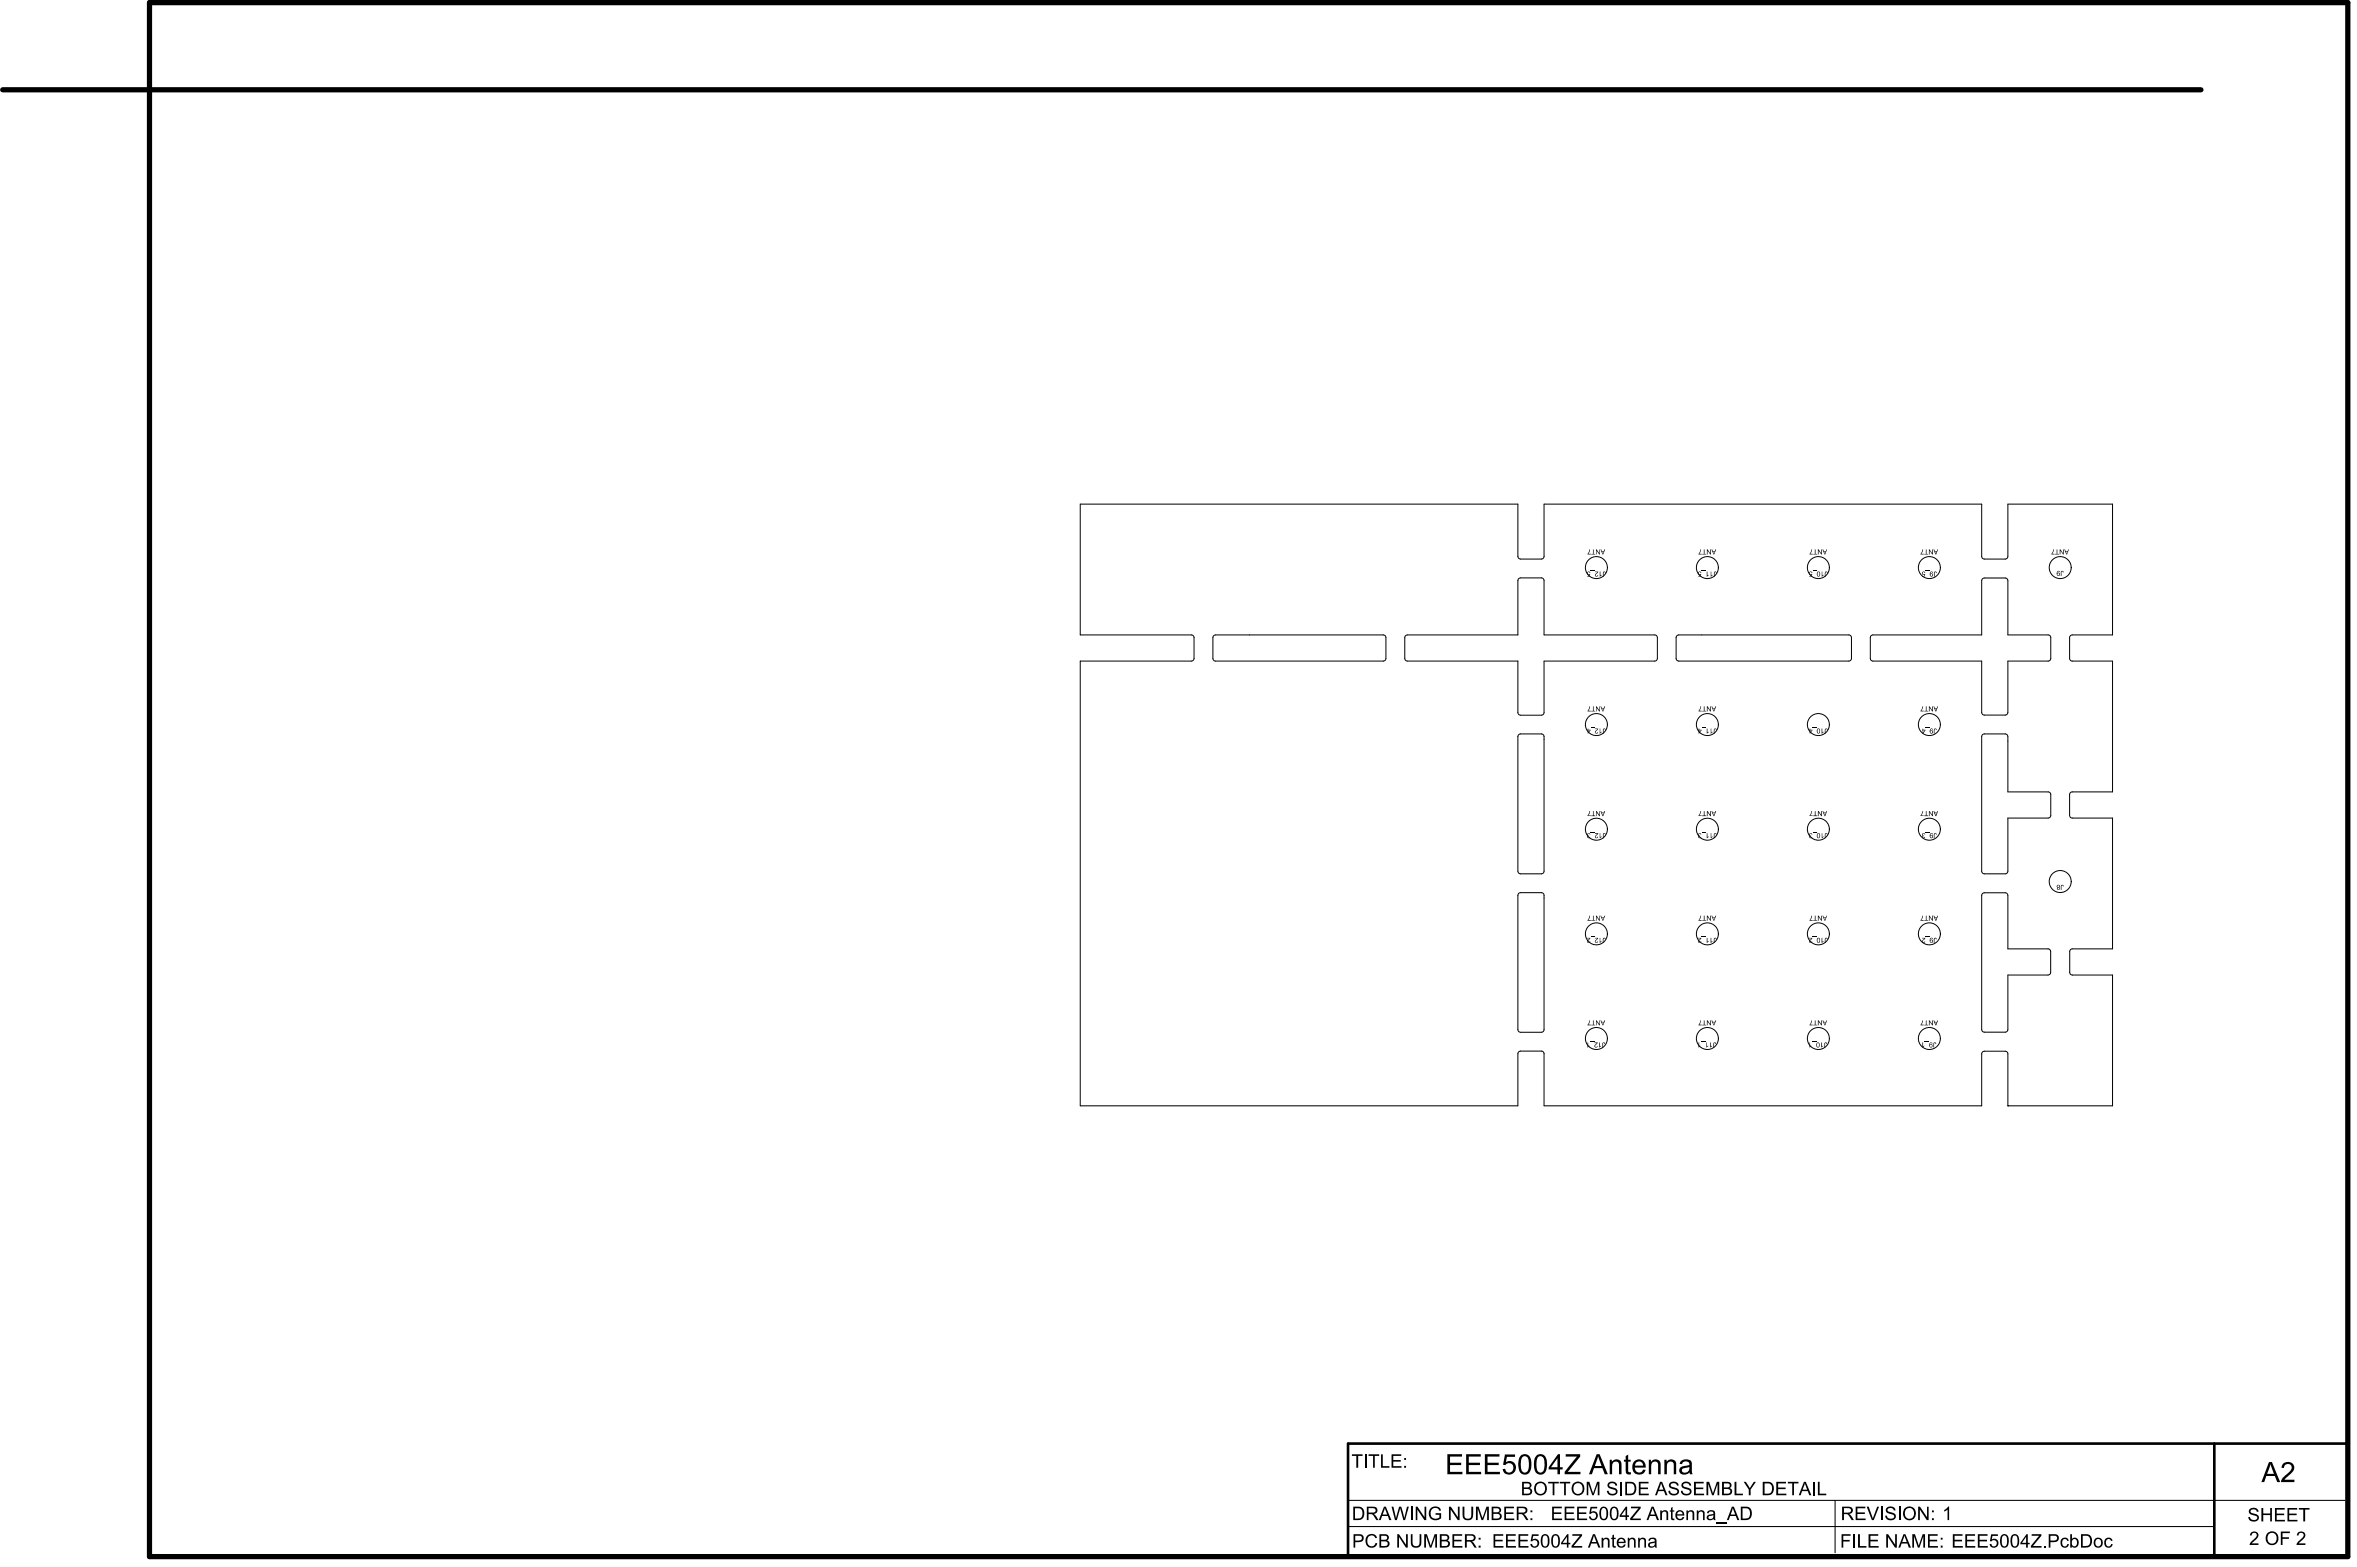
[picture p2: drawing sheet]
<svg xmlns="http://www.w3.org/2000/svg" width="749mm" height="498mm" viewBox="0 0 749 498" stroke-linecap="round" stroke-linejoin="round" font-family="sans-serif">
<g fill="none" stroke="#000" stroke-width=".32">
<path d="M343.4 160.3v41.5h35.3a.85 .85 0 0 1 .9 .9v6.6a.85 .85 0 0 1-.9 .8h-35.3v141.4M343.4 160.3h.1M343.4 160.3h139.1M482.5 160.3v16.6a.85 .85 0 0 0 .9 .8h6.6a.85 .85 0 0 0 .9-.8v-16.6h139.1v16.6a.85 .85 0 0 0 .8 .8h6.7a.85 .85 0 0 0 .8-.8v-16.6h33.3v41.5h-12.8a.85 .85 0 0 0-.9 .9v6.6a.85 .85 0 0 0 .9 .8h12.8v41.6h-12.8a.85 .85 0 0 0-.9 .9v6.6a.85 .85 0 0 0 .9 .8h12.8M482.5 160.3h.1M385.8 202.1l.6-.3h53.3a.85 .85 0 0 1 .9 .9v6.6a.85 .85 0 0 1-.9 .8h-53.3a.85 .85 0 0 1-.8-.8v-6.6zM446.8 202.1l.6-.3h35.1v-17.3a.85 .85 0 0 1 .9-.8h6.6a.85 .85 0 0 1 .9 .8v17.3h35.1a.85 .85 0 0 1 .9 .9v6.6a.85 .85 0 0 1-.9 .8h-35.1v16.4a.85 .85 0 0 1-.9 .8h-6.6a.85 .85 0 0 1-.9-.8v-16.4h-35.1a.85 .85 0 0 1-.8-.8v-6.6zM533.1 202.1l.6-.3h54a.85 .85 0 0 1 .9 .9v6.6a.85 .85 0 0 1-.9 .8h-54a.85 .85 0 0 1-.9-.8v-6.6zM594.8 202.1l.6-.3h34.6v-17.2a.85 .85 0 0 1 .8-.9h6.7a.85 .85 0 0 1 .8 .9v17.2h12.8a.85 .85 0 0 1 .8 .9v6.6a.85 .85 0 0 1-.8 .8h-12.8v16.4a.85 .85 0 0 1-.8 .8h-6.7a.85 .85 0 0 1-.8-.8v-16.4h-34.6a.85 .85 0 0 1-.8-.8v-6.6zM482.8 233.5l.6-.2h6.6a.85 .85 0 0 1 .9 .8v42.8a.85 .85 0 0 1-.9 .9h-6.6a.85 .85 0 0 1-.9-.9v-42.8zM630.2 233.5l.6-.2h6.7a.85 .85 0 0 1 .8 .8v17.6h12.8a.85 .85 0 0 1 .8 .9v6.6a.85 .85 0 0 1-.8 .8h-12.8v16.9a.85 .85 0 0 1-.8 .9h-6.7a.85 .85 0 0 1-.8-.9v-42.8zM671.6 260h.1"/>
<path d="M671.6 260v41.6M482.8 284l.6-.2h6.6a.85 .85 0 0 1 .9 .8v42.7a.85 .85 0 0 1-.9 .8h-6.6a.85 .85 0 0 1-.9-.8v-42.7zM630.2 284l.6-.2h6.7a.85 .85 0 0 1 .8 .8v17h12.8a.85 .85 0 0 1 .8 .9v6.6a.85 .85 0 0 1-.8 .8h-12.8v17.4a.85 .85 0 0 1-.8 .8h-6.7a.85 .85 0 0 1-.8-.8v-42.7zM671.6 301.6h-12.8a.85 .85 0 0 0-.8 .9v6.6a.85 .85 0 0 0 .8 .8h12.8v41.6M671.6 301.6h.1M343.4 351.5h139.1v-16.5a.85 .85 0 0 1 .9-.9h6.6a.85 .85 0 0 1 .9 .9v16.5h139.1v-16.5a.85 .85 0 0 1 .8-.8h6.7a.85 .85 0 0 1 .8 .8v16.5M343.4 351.5h.1M638.3 351.5h.1M638.3 351.5h33.3M671.6 351.5h.1"/>
<circle cx="507.5" cy="180.4" r="3.5"/>
<circle cx="542.8" cy="180.4" r="3.5"/>
<circle cx="578.1" cy="180.4" r="3.5"/>
<circle cx="613.4" cy="180.4" r="3.5"/>
<circle cx="655" cy="180.4" r="3.5"/>
<circle cx="507.5" cy="230.3" r="3.5"/>
<circle cx="542.8" cy="230.3" r="3.5"/>
<circle cx="578.1" cy="230.3" r="3.5"/>
<circle cx="613.4" cy="230.3" r="3.5"/>
<circle cx="507.5" cy="263.6" r="3.5"/>
<circle cx="542.8" cy="263.6" r="3.5"/>
<circle cx="578.1" cy="263.6" r="3.5"/>
<circle cx="613.4" cy="263.6" r="3.5"/>
<circle cx="507.5" cy="296.9" r="3.5"/>
<circle cx="542.8" cy="296.9" r="3.5"/>
<circle cx="578.1" cy="296.9" r="3.5"/>
<circle cx="613.4" cy="296.9" r="3.5"/>
<circle cx="655" cy="280.2" r="3.5"/>
<circle cx="507.5" cy="330.1" r="3.5"/>
<circle cx="542.8" cy="330.1" r="3.5"/>
<circle cx="578.1" cy="330.1" r="3.5"/>
<circle cx="613.4" cy="330.1" r="3.5"/>
</g>
<path d="M428.6 476.9h316.9M583.4 477v16.6M703.9 485.3h-275.4" fill="none" stroke="#000" stroke-width=".33"/>
<path d="M703.9 458.9v35M746.3 458.9h-317.7l-.1 35.1" fill="none" stroke="#000" stroke-width=".83"/>
<path d="M47.5 .8h698.9v494h-698.9zM.8 28.5h698.9" fill="none" stroke="#000" stroke-width="1.7"/>
<g fill="#000">
<path d="M505.3 174.6h.2l-.1 .5-.5 .9h.8v.3h-1zM506.4 174.6h.2v1.5h.5v.2h-1.2v-.2h.5zM507.4 174.6h.2l.8 1.3v-1.3h.2v1.7h-.2l-.9-1.3v1.3h-.1zM540.6 174.6l.2 .3-.6 1.1h.8v.3h-1zM541.7 174.6h.2v1.5h.5v.2h-1.3v-.2h.6zM542.6 174.6h.3l.8 1.3v-1.3h.2v1.7h-.2l-.9-1.3v1.3h-.2zM575.8 174.6h.3l-.1 .4-.5 1h.8v.3h-1zM576.9 174.6h.3v1.5h.5v.2h-1.3v-.2h.5zM577.9 174.6h.3l.8 1.3v-1.3h.2v1.7h-.2l-.9-1.3v1.3h-.2zM611.1 174.6h.2v.4l-.5 1h.8v.3h-1.1zM612.2 174.6h.2v1.5h.6v.2h-1.3v-.2h.5zM613.2 174.6h.2l.9 1.3v-1.3h.2v1.7h-.2l-.9-1.3v1.3h-.2z"/>
<path d="M652.7 174.6l.2 .3-.5 1.1h.7v.3h-1zM653.8 174.6h.2v1.5h.6v.2h-1.3v-.2h.5zM654.8 174.6h.2l.9 1.3v-1.3h.2v1.7h-.2l-.9-1.3v1.3h-.2zM504.6 181.9l.4-.2 .5 .1 .1 .3-.6-.3-.3 .4 .2 .3h.6l-.1 .8h-.8v-.2h.6l.1-.4-.7-.2zM505.6 181.2h1.4v.2h-1.4zM507 181.7h1.1l-.9 1.1 .2 .3 .7-.3-.3 .5-.6-.1-.2-.5 .8-.8h-.8zM508.6 181.7h.2v1.2l.4-.2-.5 .6zM509.7 181.8l.6-.1 .2 .4-.7-.2v1.4h-.2zM539.9 181.8l.4-.1 .5 .1 .1 .3-.5-.3-.4 .3 .2 .4h.6l-.1 .8h-.8v-.2h.6l.1-.4-.7-.2zM540.9 181.2h1.3v.2h-1.3zM542.6 181.7h.2v1.2l.4-.2-.5 .6zM543.9 181.7h.1v1.2l.4-.2-.4 .6z"/>
<path d="M545 181.8l.4-.1 .3 .2v.3l-.3-.3-.3 .1v1.3h-.2zM575.2 181.8l.5-.1 .4 .2v.2l-.4-.3-.4 .3 .2 .4h.6l-.1 .8h-.8v-.2h.6l.1-.4-.7-.1zM576.2 181.2h1.3v.2h-1.3zM579.1 181.7h.2v1.2l.4-.2-.4 .6zM580.2 181.8l.5-.1 .3 .3v.2l-.3-.3-.3 .1-.1 1.3h-.2zM611.1 181.9l.3-.2 .6 .2 .1 .2-.7-.3-.2 .4 .1 .3h.7l-.1 .8h-.8v-.2h.6l.1-.4-.7-.2zM612.1 181.2h1.3v.2h-1.3zM614.9 181.8l.4-.1 .4 .2v.3l-.3-.3-.4 .1v1.3h-.2zM655.2 181.6l.4-.1 .4 .2v.3l-.3-.3h-.3l-.1 1.4h-.2zM505.3 224.5h.2l-.1 .5-.5 .9h.8v.2h-1zM505.6 231.2l1.3 .1zM506.4 224.5h.2v1.5h.5v.1h-1.2v-.1h.5z"/>
<path d="M507.4 224.5h.2l.8 1.3v-1.3h.2v1.6h-.2l-.9-1.2v1.2h-.1zM507 231.6h1.1l-.9 1.1 .2 .3 .7-.3-.3 .5h-.5l-.3-.5 .8-.9h-.8zM508.6 231.6h.1v1.3l.5-.3-.5 .6zM509.7 231.6h.6l.1 .5-.3-.3-.3 .1v1.3h-.2zM540.6 224.5l.2 .3-.6 1.1h.8v.2h-1zM540.9 231.2l1.3 .1zM541.7 224.5h.2v1.5h.5v.1h-1.3v-.1h.6zM542.6 231.6h.2v1.3l.4-.3-.5 .6zM542.6 224.5h.3l.8 1.3v-1.3h.2v1.6h-.2l-.9-1.2v1.2h-.2zM543.9 231.6h.1v1.3l.4-.3-.4 .6zM544.9 231.7l.4-.1 .4 .3v.2l-.3-.3-.3 .1-.1 1.3h-.2zM576.2 231.2l1.3 .1z"/>
<path d="M579.1 231.6h.2v1.3l.4-.3-.5 .6zM580.2 231.7l.4-.1 .4 .3-.2 .2-.1-.3-.3 .1-.1 1.3h-.2zM611.1 224.5h.2v.4l-.5 1h.8v.2h-1.1zM612.2 224.5h.2v1.5h.6v.1h-1.3v-.1h.5zM612.1 231.2l1.3 .1zM613.2 224.5h.2l.9 1.3v-1.3h.2v1.6h-.2l-.9-1.2v1.2h-.2zM614.9 231.7l.4-.1 .4 .3v.2l-.4-.3-.3 .1v1.3h-.2zM505.3 257.8h.2l-.1 .5-.5 .9h.8v.2h-1zM506.4 257.8h.2v1.4h.5v.2h-1.2v-.2h.5zM507.4 257.8h.2l.8 1.3v-1.3h.2v1.6h-.2l-.9-1.2v1.2h-.1zM540.6 257.8h.2l-.1 .6-.5 .8h.8v.2h-1zM541.7 257.8h.2v1.4h.5v.2h-1.3v-.2h.6z"/>
<path d="M542.6 257.8h.3l.8 1.3v-1.3h.2v1.6h-.2l-.9-1.2v1.2h-.2zM575.8 257.8h.3l-.1 .6-.5 .8h.8v.2h-1zM576.9 257.8h.3v1.4h.5v.2h-1.3v-.2h.5zM577.9 257.8h.3l.8 1.3v-1.3h.2v1.6h-.2l-.9-1.2v1.2h-.2zM611.1 257.8h.2v.4l-.5 1h.8v.2h-1.1zM612.2 257.8h.2v1.4h.6v.2h-1.3v-.2h.5zM613.2 257.8h.2l.9 1.3v-1.3h.2v1.6h-.2l-.9-1.2v1.2h-.2zM504.6 265.1l.3-.3 .6 .2 .1 .3h-.2l-.2-.3-.5 .3 .1 .3h.4l-.4 .6 .3 .1 .5-.2-.2 .3-.8-.2 .2-.5-.3-.3zM505.6 264.4l1.4 .1zM507 264.8h1.1l-.9 1.2 .3 .3 .6-.3-.4 .5-.5-.1-.2-.5 .8-.8h-.8zM508.6 264.8h.1v1.3l.5-.2-.5 .6zM509.7 265l.3-.2a.28 .28 0 0 1 .4 .2 .28 .28 0 0 1-.1 .4l-.1-.3h-.4v1.4h-.2z"/>
<path d="M539.9 265.1l.3-.3 .6 .2 .1 .3-.4-.3-.5 .3 .1 .3h.4l-.4 .6 .3 .1 .4-.2-.1 .3-.5 .1-.3-.3 .2-.5-.3-.1zM540.9 264.4l1.3 .1zM542.6 264.8h.2v1.3l.4-.2-.5 .6zM543.9 264.8h.1v1.3l.4-.2-.4 .6zM545 265l.5-.2 .2 .5-.2-.2h-.4l-.1 1.4h-.2zM575.2 265.1l.3-.3 .5 .2 .1 .3-.3-.3-.5 .2 .1 .4h.4l-.4 .3v.3l.4 .1 .1-.3a.36 .36 0 0 1-.2 .5 .36 .36 0 0 1-.4-.2l.1-.6-.3-.3zM576.2 264.4l1.3 .1zM579.1 264.8h.2v1.3l.4-.2-.4 .6zM580.2 264.9l.5-.1 .3 .5-.4-.3-.2 .1-.1 1.4h-.2zM611.2 264.9l.5-.1 .3 .3-.1 .2-.2-.3-.5 .2 .1 .4h.3l-.3 .6 .3 .1 .4-.2-.3 .4-.6-.3 .2-.5-.3-.2zM612.1 264.4l1.3 .1zM614.9 264.9h.6l.2 .4-.3-.2h-.4v1.4h-.2z"/>
<path d="M505.3 291.1h.2l-.1 .4-.5 1h.8v.2h-1zM504.5 298.1h1.1l-.9 1.1 .2 .4 .7-.3-.3 .4h-.6l-.2-.6 .8-.8h-.8zM505.6 297.7h1.3v.1h-1.3zM506.4 291.1h.2v1.4h.5v.2h-1.2v-.2h.5zM507.4 291.1h.2l.8 1.2v-1.2h.2v1.6h-.2l-.9-1.3v1.3h-.1zM507 298.1h1.1l-.9 1.1 .2 .4 .7-.3-.3 .4h-.4l-.4-.2 .1-.5 .7-.7h-.8zM508.6 298.1h.1v1.3l.5-.3-.5 .6zM509.7 298.2l.5-.1 .2 .5-.3-.3-.3 .1-.1 1.3h-.2zM540.6 291.1l.2 .2-.6 1.2h.8v.2h-1zM539.8 298.1h1.1l-.9 1.1 .2 .4 .7-.3-.3 .4h-.6l-.2-.4 .8-1h-.8zM540.9 297.7h1.3v.1h-1.3zM541.7 291.1h.2v1.4h.5v.2h-1.3v-.2h.6z"/>
<path d="M542.6 298.1h.2v1.3l.4-.3-.5 .6zM542.6 291.1h.3l.8 1.2v-1.2h.2v1.6h-.2l-.9-1.3v1.3h-.2zM543.8 298.1h.2v1.3l.4-.3-.5 .6zM545 298.2l.5-.1 .2 .5-.3-.3-.3 .1-.1 1.3h-.2zM575.8 291.1h.3l-.1 .4-.5 1h.8v.2h-1zM575.1 298.1h1l-.8 1.1 .2 .4 .6-.3-.2 .4h-.4l-.4-.2v-.4l.8-.8h-.8zM576.2 297.7h1.3v.1h-1.3zM576.9 291.1h.3v1.4h.5v.2h-1.3v-.2h.5zM577.9 291.1h.3l.8 1.2v-1.2h.2v1.6h-.2l-.9-1.3v1.3h-.2zM579.1 298.1h.2v1.3l.4-.3-.5 .6zM580.2 298.3l.4-.2 .4 .3-.2 .2-.1-.3h-.3l-.1 1.4h-.2zM611.1 291.1h.2v.4l-.5 1h.8v.2h-1.1z"/>
<path d="M611 298.1h1.1l-.9 1 .2 .5 .6-.3-.3 .4h-.5l-.2-.6 .8-.8h-.8zM612.2 291.1h.2v1.4h.6v.2h-1.3v-.2h.5zM612.1 297.7h1.3v.1h-1.3zM613.2 291.1h.2l.9 1.2v-1.2h.2v1.6h-.2l-.9-1.3v1.3h-.2zM614.8 298.3l.5-.2 .4 .3-.2 .2-.1-.3-.4 .1v1.3h-.2zM655.3 281.3h.6l.1 .4-.3-.3-.3 .1-.1 1.4h-.2zM505.3 324.4h.2l-.1 .4-.5 .9h.8v.2h-1zM504.7 331.4h.2v1.3l.4-.3-.5 .6zM505.5 331l1.3 .1zM506.4 324.4h.2v1.4h.5v.1h-1.2v-.1h.5zM506.9 331.4h1l-.8 1 .2 .4 .6-.3-.4 .5-.4-.1-.2-.5 .7-.8h-.7zM507.4 324.4h.2l.8 1.2v-1.2h.2v1.5h-.2l-.9-1.2v1.2h-.1z"/>
<path d="M508.4 331.4h.2v1.3l.4-.3-.5 .6zM509.5 331.5l.5-.1 .3 .4-.2 .1-.2-.3-.3 .1v1.3h-.2zM540.6 324.4h.2l-.1 .5-.5 .8h.8v.2h-1zM540 331.4h.2v1.3l.4-.3-.5 .6zM540.8 331l1.3 .1zM541.7 324.4h.2v1.4h.5v.1h-1.3v-.1h.6zM542.5 331.4h.1v1.3l.5-.3-.5 .6zM542.6 324.4h.3l.8 1.2v-1.2h.2v1.5h-.2l-.9-1.2v1.2h-.2zM543.7 331.4h.2v1.3l.4-.3-.5 .6zM544.8 331.5l.5-.1 .3 .4-.2 .1-.1-.3h-.3l-.1 1.4h-.2zM575.8 324.4h.3l-.1 .5-.5 .8h.8v.2h-1zM575.3 331.4h.1v1.3l.4-.3-.4 .6z"/>
<path d="M576.1 331l1.3 .1zM576.9 324.4h.3v1.4h.5v.1h-1.3v-.1h.5zM577.9 324.4h.3l.8 1.2v-1.2h.2v1.5h-.2l-.9-1.2v1.2h-.2zM579 331.4h.2v1.3l.4-.3-.5 .6zM580.1 331.5l.5-.1 .2 .2-.1 .3-.2-.3-.3 .1v1.3h-.2zM611.1 324.4h.2v.3l-.5 1h.8v.2h-1.1zM611.1 331.4h.2v1.3l.4-.3-.4 .6zM612.2 324.4h.2v1.4h.6v.1h-1.3v-.1h.5zM611.9 331l1.4 .1zM613.2 324.4h.2l.9 1.2v-1.2h.2v1.5h-.2l-.9-1.2v1.2h-.2zM614.7 331.5l.5-.1 .3 .4-.2 .1-.1-.3h-.3v1.4h-.3zM429.8 462.3h3.4v.5h-1.4v3.8h-.6v-3.8h-1.4z"/>
<path d="M433.8 462.3h.6v4.3h-.6zM435.1 462.3h3.3v.5h-1.3v3.8h-.6v-3.8h-1.4zM439 462.3h.6v3.8h2.1v.5h-2.7zM442.4 462.3h3.1v.5h-2.6v1.3h2.4v.5h-2.4v1.5h2.6v.5h-3.1zM454.8 479.5l.7-.5 1.4-.1a1.39 1.39 0 0 1 1.2 1.2l-.5 .2-.3-.5-.5-.4h-1l-.7 .4-.3 1.3a1.64 1.64 0 0 0 1 1.6 1.64 1.64 0 0 0 1.8-.4v-.8h-1.2v-.5h1.7v1.6l-.8 .5-1.1 .2a2.24 2.24 0 0 1-1.9-1.5 2.24 2.24 0 0 1 .5-2.3zM460.1 462.3h4.7v.7h-3.8v2h3.5v.7h-3.5v2.2h3.9v.7h-4.8zM466.1 462.3h4.6v.7h-3.8v2h3.6v.7h-3.6v2.2h4v.7h-4.8zM472 462.3h4.7v.7h-3.8v2h3.5v.7h-3.5v2.2h3.9v.7h-4.8zM478.2 478.9h3.1v.6h-2.5v1.3h2.3v.5h-2.3v1.4h2.6v.5h-3.2zM478.4 462.3h3.2v.8h-2.5l-.4 1.7a2.16 2.16 0 0 1 3.3 1.8 2.16 2.16 0 0 1-3.2 2l-.7-.5-.4-1 .8-.2a1.35 1.35 0 0 0 1.8 1.1 1.35 1.35 0 0 0 .7-2 1.37 1.37 0 0 0-1.1-.9 1.37 1.37 0 0 0-1.3 .6l-.8-.1zM492.2 471h3.3v.6h-1.3v3.7h-.6v-3.7h-1.4zM493.4 478.9h3.1v.6h-2.5v1.3h2.3v.5h-2.3v1.4h2.6v.5h-3.2z"/>
<path d="M495.8 471h3.4v.6h-1.4v3.7h-.6v-3.7h-1.4zM497.4 478.9h3.1v.6h-2.5v1.3h2.3v.5h-2.3v1.4h2.6v.5h-3.2zM497.7 462.3h4.6v.7l-3.9 4.9h4v.7h-5v-.7l3.9-4.9h-3.6zM501.4 478.9h3.1v.6h-2.6v1.3h2.4v.5h-2.4v1.4h2.6v.5h-3.1zM505.6 479h2.2v.5h-1.8l-.2 1.1 .7-.2 .6 .1 .5 .3 .4 .9-.4 1.1-.9 .5-.7-.1-.6-.3-.3-.8 .6-.1a.94 .94 0 0 0 1.6 .5 .94 .94 0 0 0-.5-1.6h-.5l-.6 .4-.5-.1zM504.4 471h.9l1.1 3.7 1.3-3.7h.8v4.3h-.6v-3.6l-1.2 3.6h-.5l-1.3-3.6v3.6h-.5zM511.3 471.4l1.1-.4 1 .1 .5 .5 .2 .5-.6 .2a.98 .98 0 0 0-1-.9 .98 .98 0 0 0-.9 1l1.9 .7a1.28 1.28 0 0 1 .5 1.7 1.28 1.28 0 0 1-1.7 .6 1.44 1.44 0 0 1-1.5-1.5h.6l.2 .6 .7 .4h.7l.6-.4 .1-.5-.3-.4-1.8-.6a1.06 1.06 0 0 1-.3-1.6zM511.7 464h.7l.1 .6a1.64 1.64 0 0 1 2-.6 1.64 1.64 0 0 1 1 1.8v2.8h-.8v-3a1.14 1.14 0 0 0-1.4-1 1.14 1.14 0 0 0-.8 1.5v2.5h-.8zM515.1 471h.6v4.3h-.6zM516.8 462.9l.8-.5v1.6h.8v.6h-.8v2.7a.54 .54 0 0 0 .2 .6 .54 .54 0 0 0 .6 .1l.1 .6-.3 .1a1.09 1.09 0 0 1-1.1-.3 1.09 1.09 0 0 1-.3-1.1v-2.7h-.5v-.6h.5zM518.5 478.9h3.1v.6l-2.7 3.2h2.7v.5h-3.4v-.5l2.7-3.2h-2.4zM521 471h3.1v.6h-2.6v1.3h2.4v.5h-2.4v1.4h2.7v.5h-3.2z"/>
<path d="M524.2 464h.6l.1 .6a1.64 1.64 0 0 1 2-.6 1.64 1.64 0 0 1 1 1.8v2.8h-.8v-3a1.14 1.14 0 0 0-1.4-.9 1.14 1.14 0 0 0-.8 1.4v2.5h-.7zM529.1 464h.7l.1 .6a1.65 1.65 0 0 1 1.9-.6 1.65 1.65 0 0 1 1.1 1.8v2.8h-.8v-3a1.14 1.14 0 0 0-1.4-1 1.14 1.14 0 0 0-.8 1.5v2.5h-.8zM530.9 471.3l.7-.3h1a1.25 1.25 0 0 1 1.1 1.2l-.6 .1a.98 .98 0 0 0-1-.9 .98 .98 0 0 0-.9 1l1.9 .7a1.29 1.29 0 0 1 .4 1.7 1.29 1.29 0 0 1-1.6 .6l-.7-.2a1.23 1.23 0 0 1-.8-1.3h.5l.2 .6 1.1 .4 .7-.2 .3-.5-.2-.5-2.2-.9-.3-.7zM534.7 471.5l.7-.5h1.2a1.25 1.25 0 0 1 1 1.2l-.5 .1a.98 .98 0 0 0-1-.9 .98 .98 0 0 0-1 1l1.9 .7a1.25 1.25 0 0 1 .6 1.6 1.25 1.25 0 0 1-1.6 .7l-1.2-.5-.4-1h.5l.2 .6 1.1 .4 .8-.3 .2-.6-.2-.3-2.3-.9-.2-.5zM538.5 471h3.1v.6h-2.5v1.3h2.4v.5h-2.4v1.4h2.6v.5h-3.2zM542.5 471h.8l1.2 3.7 1.3-3.7h.8v4.3h-.6v-3.6l-1.2 3.6h-.5l-1.2-3.6v3.6h-.6zM551.4 471h.6v3.8h2.1v.5h-2.7zM554.3 471h.7l1.3 2.1 1.2-2.1h.7l-1.7 2.5v1.8h-.6v-1.8zM564.7 471h3.1v.6h-2.5v1.3h2.3v.5h-2.3v1.4h2.6v.5h-3.2zM568.4 471h3.3v.6h-1.4v3.7h-.5v-3.7h-1.4zM576.4 471h.5v4.3h-.5zM577.9 471h.6v3.8h2.1v.5h-2.7z"/>
<path d="M589.9 478.9h3.1v.6h-2.5v1.3h2.3v.5h-2.3v1.4h2.6v.5h-3.2zM599.8 479.3l.7-.4h.8a1.3 1.3 0 0 1 1.3 1.2l-.5 .1a.98 .98 0 0 0-1.1-.9 .98 .98 0 0 0-.9 1l1.9 .7a1.27 1.27 0 0 1 .5 1.7 1.27 1.27 0 0 1-1.6 .6l-1-.3-.4-.5-.2-.7h.6l.3 .7 .9 .3 .9-.3 .2-.6-.3-.3-2.2-.9-.2-.7zM715.1 479.8l.9-.5 1.1 .1 .8 .8 .1 .4h-.5a1.01 1.01 0 0 0-1-.8 1.01 1.01 0 0 0-1 .8l2.1 .9a1.31 1.31 0 0 1 .2 1.8 1.31 1.31 0 0 1-1.7 .3l-1-.3-.4-1.1h.6l.1 .6 .8 .4 1.1-.2 .3-.6-.3-.5-1.8-.5-.4-.3-.2-.8zM723.2 479.4h3.1v.5h-2.5v1.2h2.3v.6h-2.3v1.4h2.6v.5h-3.2zM725.7 465.4l.6-.4a1.97 1.97 0 0 1 2.7 .4 1.97 1.97 0 0 1-.5 2.8l-2.3 2.2h3.2v.7h-4.3l.7-1.4 1.4-1.3a1.89 1.89 0 0 0 1-2.8 1.28 1.28 0 0 0-1.4-.1 1.28 1.28 0 0 0-.7 1.2l-.8-.1zM727.2 479.4h3.1v.5h-2.6v1.2h2.4v.6h-2.4v1.4h2.7v.5h-3.2zM730.8 479.4h3.4v.5h-1.4v3.7h-.6v-3.7h-1.4zM434.5 488.3l.6-.5 1.3-.2 1.1 .7 .3 .5-.6 .2a1.39 1.39 0 0 0-1.8-.7 1.39 1.39 0 0 0-.7 1.8 1.32 1.32 0 0 0 1.1 1.4 1.32 1.32 0 0 0 1.5-1.1l.6 .3-.7 1-.7 .3h-.8a2 2 0 0 1-1.6-2.4zM442.4 478.9h.6l.8 3.7 1-3.7h.7l.9 3.7 .9-3.7h.6l-1.2 4.3h-.6l-1-3.7-1 3.7h-.6zM444.2 487.7h.5l2.3 3.3v-3.3h.5v4.3h-.6l-2.2-3.4v3.4h-.5zM448.5 478.9h.6v4.3h-.6zM448.5 487.7h.6v3.2l.4 .5 .6 .1a1.05 1.05 0 0 0 1.2-1.4v-2.4h.5l-.1 3.5-.5 .6-1.1 .2a1.49 1.49 0 0 1-1.6-1.9z"/>
<path d="M450.1 478.9h.5l2.3 3.4v-3.4h.5v4.3h-.6l-2.2-3.3v3.3h-.5zM452.8 487.7h.8l1.2 3.6 1.3-3.6h.7v4.3h-.5v-3.6l-1.2 3.6h-.6l-1.2-3.7v3.7h-.5zM460.6 478.9h.6l2.3 3.4v-3.4h.5v4.3h-.6l-2.2-3.3v3.3h-.6zM461.7 487.7h3.1v.5h-2.5v1.3h2.4v.5h-2.4v1.5h2.6v.5h-3.2zM464.9 478.9h.6l.1 3.4 .4 .4 .7 .1a1.03 1.03 0 0 0 1-1.4v-2.5h.6v2.7a1.67 1.67 0 0 1-1.8 1.7 1.67 1.67 0 0 1-1.6-1.9zM469.2 478.9h.9l1.2 3.7 1.3-3.7h.7v4.3h-.5v-3.6l-1.3 3.6h-.5l-1.2-3.6v3.6h-.6zM474.8 487.7h3.1v.5h-2.6v1.3h2.4v.5h-2.4v1.5h2.7v.5h-3.2zM478.8 487.7h3.1v.5h-2.6v1.3h2.4v.5h-2.4v1.5h2.6v.5h-3.1zM482.7 487.7h3.1v.5h-2.5v1.3h2.4v.5h-2.4v1.5h2.6v.5h-3.2zM487 487.7h2.1v.5h-1.7l-.1 1.1a1.39 1.39 0 0 1 1.9 .9 1.39 1.39 0 0 1-1 1.8 1.39 1.39 0 0 1-1.7-1.2h.6a.94 .94 0 0 0 1 .7 .94 .94 0 0 0 .8-1.1 .94 .94 0 0 0-1-.8l-.8 .4-.5-.1zM499.9 487.7h3v.5l-2.6 3.3h2.7v.5h-3.4v-.6l2.7-3.2h-2.4zM509.2 488.8h.5v.5l.7-.5h.7l.4 .4 .2 2.8h-.6v-2.3l-.4-.4-.8 .2-.2 2.5h-.5z"/>
<path d="M512.6 488.1l.5-.3v1h.5v.5h-.5v1.9l.2 .3h.3l.1 .5h-.7l-.4-.3v-2.4h-.4v-.5h.4zM517.5 488.8h.4v.5l.8-.5h.6l.5 .4 .2 2.8h-.5l-.1-2.4-.4-.3-.8 .2-.2 2.5h-.5zM520.8 488.8h.4v.5l.8-.5 1.1 .3 .2 2.9h-.5l-.1-2.4-.7-.3a.88 .88 0 0 0-.7 1v1.7h-.5zM527.8 480.1h.5v.5l.8-.6 1.1 .4 .1 2.8h-.5v-2.2l-.4-.5-.9 .3-.2 2.4h-.5zM531.2 479.3l.5-.3v1.1h.6v.4h-.6v1.8a.36 .36 0 0 0 .1 .4 .36 .36 0 0 0 .5 .1v.4h-.8l-.2-.3-.1-2.4h-.4v-.4h.4zM536.1 480.1h.5v.5l.8-.6 1 .4 .2 2.8h-.5v-2.2l-.5-.5-.8 .3-.2 2.4h-.5zM539.4 480.1h.5v.5l.8-.6 1.1 .5 .1 2.7h-.5v-2.1l-.2-.5-.5-.1a.88 .88 0 0 0-.8 1v1.7h-.5zM585.4 487.7h2.9v.5h-2.3v1.3h2v.5h-2v2h-.6zM589.2 487.7h.5v4.3h-.5zM590.7 487.7h.6v3.8h2v.5h-2.6zM593.4 478.9h.7l1.3 3.9 1.4-3.9h.6l-1.7 4.3h-.6zM594 487.7h3.1v.5h-2.5v1.3h2.4v.5h-2.4v1.5h2.6v.5h-3.2z"/>
<path d="M598 478.9h.5v4.3h-.5zM599.6 487.7h.6l2.3 3.3v-3.3h.5v4.3h-.6l-2.2-3.4v3.4h-.6zM603.6 478.9h.6v4.3h-.6zM607.9 487.7h.9l1.2 3.6 1.2-3.6h.8v4.3h-.6v-3.6l-1.2 3.6h-.5l-1.2-3.7v3.7h-.6zM609.8 478.9h.6l2.2 3.4v-3.4h.5v4.3h-.6l-2.2-3.3v3.3h-.5zM612.9 487.7h3.1v.5h-2.5v1.3h2.3v.5h-2.3v1.5h2.6v.5h-3.2zM618.1 480l1.2-1.1h.3v4.3h-.5v-3.3l-1 .6zM620.8 487.7h3.1v.5h-2.5v1.3h2.3v.5h-2.3v1.5h2.6v.5h-3.2zM624.8 487.7h3.1v.5h-2.6v1.3h2.4v.5h-2.4v1.5h2.7v.5h-3.2zM628.8 487.7h3v.5h-2.5v1.3h2.4v.5h-2.4v1.5h2.6v.5h-3.1zM633 487.7h2.1v.5h-1.7l-.2 1.2 1.1-.3 .6 .3 .4 .8v.8l-.4 .6-.8 .4h-.6a1.17 1.17 0 0 1-1-1.2h.6a.94 .94 0 0 0 1.6 .4 .94 .94 0 0 0-.6-1.6l-1.5 .3zM645.9 487.7h3.1v.5l-2.7 3.3h2.7v.5h-3.4v-.6l2.6-3.2h-2.3z"/>
<path d="M649.7 491.3h.6v.7h-.6zM655.4 489.2l.6-.4a1.25 1.25 0 0 1 1.7 1l-.6-.1a.88 .88 0 0 0-1.2-.3 .88 .88 0 0 0-.3 1.2 .81 .81 0 0 0 .7 1 .81 .81 0 0 0 .9-.8l.5 .1-.5 .9-1 .2-.6-.2-.6-1v-.8zM669.4 489.1l.9-.3a1.18 1.18 0 0 1 1.3 1l-.6-.1a.88 .88 0 0 0-1.2-.3 .88 .88 0 0 0-.3 1.2 .81 .81 0 0 0 .7 1 .81 .81 0 0 0 .9-.8l.5 .1a1.43 1.43 0 0 1-1.9 1 1.43 1.43 0 0 1-.7-2.1zM715.7 487.1l1-.3 1.1 .6 .2 .4-.2 .9-1.9 1.9h2.1v.5h-2.9l.6-1 1.4-1.3a.84 .84 0 0 0-.1-1.5 .84 .84 0 0 0-1.2 .8h-.5zM718.9 479.4h.6v1.7h2.2v-1.7h.5v4.2h-.5v-2h-2.2v2h-.6zM725.1 486.8h2.9v.6h-2.4v1.3h2.1v.5h-2.1v1.9h-.5zM730.4 487.3l1.2-.5 1.1 .6 .2 .7-.3 .7-1.8 1.8h2.1v.5h-2.8l.5-1 1.3-1.3a.85 .85 0 0 0 .1-1.5 .85 .85 0 0 0-1.3 .8h-.5z"/>
<path d="M509.3 175.3l.3 .8 .2-.8zM508.8 174.6h.2l.2 .6h.7l.1-.6h.3l-.6 1.7h-.2z"/>
<path d="M544.6 175.3l.3 .8 .2-.8zM544.1 174.6h.2l.2 .6h.7l.1-.6h.3l-.6 1.7h-.3z"/>
<path d="M579.9 175.3l.3 .8 .2-.8zM579.4 174.6h.2l.2 .6h.7l.1-.6h.2l-.6 1.7h-.2z"/>
<path d="M615.2 175.3l.2 .8 .3-.8zM614.6 174.6h.3l.2 .6h.6l.2-.6h.2l-.6 1.7h-.2z"/>
<path d="M656.7 175.3l.3 .8 .3-.8zM656.2 174.6h.3l.2 .6h.6l.2-.6h.2l-.6 1.7h-.2z"/>
<path d="M577.9 181.9l-.1 .9a.36 .36 0 0 0 .5 .3 .36 .36 0 0 0 .1-.6l-.1-.5zM577.7 181.8l.6-.1 .3 .4v.8l-.4 .4-.6-.4z"/>
<path d="M613.7 182.8a.35 .35 0 0 0 .6 0 .35 .35 0 0 0-.6 0zM613.7 181.8l.4-.1 .4 .4-.4-.3-.4 .3v.4l.5-.2 .3 .3-.1 .6-.3 .1-.4-.1-.2-.3z"/>
<path d="M654 182.6a.35 .35 0 0 0 .7 0 .35 .35 0 0 0-.7 0zM654 181.6l.2-.1a.29 .29 0 0 1 .4 0 .29 .29 0 0 1 .1 .4l-.2-.3-.4 .3-.1 .4 .5-.3 .4 .4-.1 .6-.6 .1-.4-.6z"/>
<path d="M504.9 232.1v.8l.5-.8zM504.8 231.6l.1 .4h.7l-.7 1.2-.1-1.1h-.3l.3-.1z"/>
<path d="M509.3 225.2l.3 .8 .2-.8zM508.8 224.5h.2l.2 .5h.7l.1-.5h.3l-.6 1.6h-.2z"/>
<path d="M540.2 232.1v.8l.5-.8zM540 231.6h.2v.4h.7l-.7 1.2h-.2v-1.1h-.2z"/>
<path d="M544.6 225.2l.3 .8 .2-.8zM544.1 224.5h.2l.2 .5h.7l.1-.5h.3l-.6 1.6h-.3z"/>
<path d="M575.5 232.1v.8l.5-.8zM575.3 231.6h.2v.4h.7l-.7 1.2h-.2v-1.1h-.2z"/>
<path d="M577.8 231.9v.8l.4 .3 .2-.2v-.8l-.3-.3zM577.7 231.7l.6-.1 .3 .4v.8l-.4 .4-.6-.3z"/>
<path d="M611.4 232.1v.8l.5-.8zM611.2 231.6l.2 .4h.7l-.7 1.2h-.2v-1.1h-.2z"/>
<path d="M613.7 232.7a.35 .35 0 0 0 .6 0 .35 .35 0 0 0-.6 0zM613.6 231.8l.3-.2a.29 .29 0 0 1 .4 0 .29 .29 0 0 1 0 .4l-.3-.3-.3 .4v.3l.5-.3 .3 .4-.1 .6-.5 .1-.4-.4z"/>
<path d="M615.2 225.2l.2 .8 .3-.8zM614.6 224.5h.3l.2 .5h.6l.2-.5h.2l-.6 1.6h-.2z"/>
<path d="M509.3 258.5l.3 .8 .2-.8zM508.8 257.8h.2l.2 .5h.7l.1-.5h.3l-.6 1.6h-.2z"/>
<path d="M544.6 258.5l.3 .8 .2-.8zM544.1 257.8h.2l.2 .5h.7l.1-.5h.3l-.6 1.6h-.3z"/>
<path d="M579.9 258.5l.2 .8 .3-.8zM579.4 257.8h.2l.2 .5h.7l.1-.5h.2l-.6 1.6h-.2z"/>
<path d="M615.2 258.5l.2 .8 .3-.8zM614.6 257.8h.3l.2 .5h.6l.2-.5h.2l-.6 1.6h-.2z"/>
<path d="M577.9 265.1l-.1 .9 .3 .3 .2-.1 .1-.8-.1-.3zM577.7 265l.6-.2 .3 .3v.9l-.3 .5-.6-.3z"/>
<path d="M613.7 266a.36 .36 0 0 0 .7 0 .36 .36 0 0 0-.7 0zM613.7 265l.2-.2a.3 .3 0 0 1 .4 .1 .3 .3 0 0 1 0 .4l-.1-.3-.5 .2v.4l.4-.2 .4 .4-.1 .5-.5 .2-.4-.6z"/>
<path d="M509.3 291.8l.3 .7 .2-.7zM508.8 291.1h.2l.2 .5h.7l.1-.5h.3l-.6 1.6h-.2z"/>
<path d="M544.6 291.8l.3 .7 .2-.7zM544.1 291.1h.2l.2 .5h.7l.1-.5h.3l-.6 1.6h-.3z"/>
<path d="M577.9 298.3l-.1 1 .4 .3 .2-.3v-.8zM577.7 298.2l.5-.1 .4 .5v.8l-.4 .3h-.4l-.2-.4z"/>
<path d="M579.9 291.8l.2 .7 .3-.7zM579.4 291.1h.2l.2 .5h.7l.1-.5h.2l-.6 1.6h-.2z"/>
<path d="M613.7 299.2a.35 .35 0 0 0 .6 0 .35 .35 0 0 0-.6 0zM613.6 298.3l.3-.2a.29 .29 0 0 1 .4 0 .29 .29 0 0 1 0 .4l-.2-.2h-.3l-.1 .6 .6-.2 .1 .8-.7 .2-.2-.5z"/>
<path d="M615.2 291.8l.2 .7 .3-.7zM614.6 291.1h.3l.2 .5h.6l.2-.5h.2l-.6 1.6h-.2z"/>
<path d="M654.1 282.5a.26 .26 0 0 0 .5 0 .26 .26 0 0 0-.5 0zM654 281.8a.35 .35 0 0 0 .7 0 .35 .35 0 0 0-.7 0zM654 281.4l.5-.1 .4 .3-.3 .6 .2 .2-.2 .4h-.5l-.2-.2 .2-.4-.3-.4z"/>
<path d="M509.3 325l.3 .8 .2-.8zM508.8 324.4h.2l.2 .4h.7l.1-.4h.3l-.6 1.5h-.2z"/>
<path d="M544.6 325l.3 .8 .2-.8zM544.1 324.4h.2l.2 .4h.7l.1-.4h.3l-.6 1.5h-.3z"/>
<path d="M577.7 331.6v1l.3 .2 .3-.9-.2-.3zM577.7 331.4h.5l.3 .5-.1 .8-.4 .3-.5-.4z"/>
<path d="M579.9 325l.3 .8 .2-.8zM579.4 324.4h.2l.2 .4h.7l.1-.4h.2l-.6 1.5h-.2z"/>
<path d="M613.5 332.5a.35 .35 0 0 0 .7 0 .35 .35 0 0 0-.7 0zM613.6 331.4h.5l.2 .4-.5-.3-.3 .3v.3l.3-.2 .5 .2v.6l-.3 .3-.5-.1-.2-.3z"/>
<path d="M615.2 325l.2 .8 .3-.8zM614.6 324.4h.3l.2 .4h.6l.2-.4h.2l-.6 1.5h-.2z"/>
<path d="M430.8 479.5v3.2l1.8-.2 .5-.8v-.9a1.24 1.24 0 0 0-1.3-1.3zM430.2 478.9l2.2 .1 .8 .5 .5 .9v1l-.2 .8-.6 .8-2.7 .2z"/>
<path d="M435.1 479.4v1.4h1.6l.6-.4a.73 .73 0 0 0-.9-1zM434.5 478.9h2.2l.9 .4 .3 .6v.6l-.5 .6-.7 .2 .7 .6 .8 1.3h-.6l-1.1-1.5-.5-.4h-.9v1.9h-.6z"/>
<path d="M440.3 479.4l-.8 2h1.5zM440 478.9h.6l1.7 4.3h-.6l-.5-1.3h-1.8l-.5 1.3h-.6z"/>
<path d="M446.4 463.5h.6v.6h-.6zM446.4 466h.6v.6h-.6z"/>
<path d="M474.8 479.5v1.2h1.3l.5-.2 .1-.5-.4-.5zM474.8 481.2v1.5h1.3l.6-.2 .1-.7-.3-.4zM474.2 478.9l2.1 .1 .8 .6a.99 .99 0 0 1-.5 1.3l.1 .1a1.2 1.2 0 0 1 .6 1.5 1.2 1.2 0 0 1-1.5 .7h-1.6z"/>
<path d="M482.7 479.4v1.4h1.7l.5-.4a.73 .73 0 0 0-.8-1zM482.2 478.9h2.2l.9 .4 .3 .6-.1 .6-.4 .6-.7 .2 .7 .6 .8 1.3h-.7l-.9-1.5-.6-.4h-1v1.9h-.5z"/>
<path d="M483.8 463.4l-.3 2.4a1.81 1.81 0 0 0 1.3 2.3 2.12 2.12 0 0 0 1.2-2.6v-.2a2.07 2.07 0 0 0-1.1-2.4l-.6 .1zM483.4 462.8a2.06 2.06 0 0 1 2.4-.3 2.06 2.06 0 0 1 1 2.3v1.1a2.34 2.34 0 0 1-2.3 2.9l-.1-.1a2.16 2.16 0 0 1-1.7-2.6l.1-2.1z"/>
<path d="M484.4 471.6v1.2h1.5l.4-.7a.7 .7 0 0 0-.9-.5zM484.4 473.3v1.5h1.4l.7-.4v-.5l-.3-.4zM483.9 471l2 .1a1.03 1.03 0 0 1 .9 .8 1.03 1.03 0 0 1-.5 1.1 1.21 1.21 0 0 1 .7 1.6 1.21 1.21 0 0 1-1.5 .7h-1.6z"/>
<path d="M489 463.2l-.5 1.3-.1 1.3a1.83 1.83 0 0 0 1.3 2.3h.1a1.92 1.92 0 0 0 1.2-2.3v-.5a1.88 1.88 0 0 0-1.2-2.4zM488.4 462.8a2.1 2.1 0 0 1 2.5-.2 2.1 2.1 0 0 1 .9 2.3v.9a2.32 2.32 0 0 1-2.3 3l-.1-.1a2.16 2.16 0 0 1-1.7-2.6l-.1-.9a3.1 3.1 0 0 1 .8-2.4z"/>
<path d="M488.7 471.9l-.4 1 .3 1.5 .9 .5 1.2-.3 .5-1.1-.4-1.6-.7-.4-.9 .1zM487.6 473.1a2.15 2.15 0 0 1 4.3 0 2.15 2.15 0 0 1-4.3 0z"/>
<path d="M495.1 463.5l-2 2.9h2zM495.3 462.3h.6v4.1h.9v.7h-.9v1.5h-.8v-1.5h-2.8v-.7z"/>
<path d="M500.6 471.9l-.4 1 .3 1.5 .9 .5 1.2-.3 .5-1.1-.4-1.6-.7-.4-.9 .1zM499.5 473.1a2.15 2.15 0 0 1 4.3 0 2.15 2.15 0 0 1-4.3 0z"/>
<path d="M508 462.9l-1 3.1h2.2zM507.6 462.3h.9l2.6 6.3h-.9l-.8-1.9h-2.7l-.6 1.9h-1z"/>
<path d="M509.3 479.5l-.3 1.8a1.31 1.31 0 0 0 .8 1.5l.7-.3 .2-1.7a.95 .95 0 0 0-.2-1.1 .95 .95 0 0 0-1.1-.2zM508.9 479.4a1.47 1.47 0 0 1 1.8-.1 1.47 1.47 0 0 1 .5 1.7l-.1 1.2a1.36 1.36 0 0 1-1.7 1 1.36 1.36 0 0 1-.9-1.7l.1-1.5z"/>
<path d="M512.5 479.7l-.2 1.6a1.37 1.37 0 0 0 .7 1.5l.8-.3 .2-1.6a1.15 1.15 0 0 0-1.1-1.5zM512.2 479.4l1-.5 .9 .4 .4 1.1-.1 1.7a1.37 1.37 0 0 1-1.6 1.1 1.37 1.37 0 0 1-1-1.7v-1z"/>
<path d="M516.8 479.8l-1.4 1.9h1.4zM516.8 478.9h.5v2.8h.6v.5h-.6v1h-.5v-1h-1.9v-.5z"/>
<path d="M517.2 471.6v3.2h1.5l.5-.3 .4-1.5a1.31 1.31 0 0 0-1.4-1.4zM516.7 471l2.2 .1 .8 .5 .4 .9 .1 1.1-.3 .8-.5 .7-.9 .2h-1.8z"/>
<path d="M520.1 464.9l-.3 1h2.5a1.29 1.29 0 0 0-.7-1.2 1.29 1.29 0 0 0-1.5 .2zM519.6 464.5l.2-.2a2.15 2.15 0 0 1 2.5 0 2.15 2.15 0 0 1 .9 2.2h-3.5a1.35 1.35 0 0 0 1 1.6 1.35 1.35 0 0 0 1.6-.9l.8 .1a2.26 2.26 0 0 1-3 1.2 2.26 2.26 0 0 1-1.1-3.1z"/>
<path d="M525.3 479.4l-.6 2h1.4zM525 478.9h.7l1.7 4.3h-.6l-.5-1.3h-1.8l-.5 1.3h-.6z"/>
<path d="M528 471.5l-.6 2h1.4zM527.8 471h.6l1.7 4.3h-.6l-.5-1.3h-1.8l-.5 1.3h-.6z"/>
<path d="M534.9 466.9l-.2 .2a.91 .91 0 0 0 .4 1 .91 .91 0 0 0 1.1-.1 1.39 1.39 0 0 0 .8-1.7zM534.4 464.5l1-.5h1.3a1.29 1.29 0 0 1 1.2 1.6v2.2l.2 .8h-.8l-.2-.5-.9 .5a1.51 1.51 0 0 1-1.8 0 1.51 1.51 0 0 1-.4-1.8l.7-.6 1.5-.3a.69 .69 0 0 0 .9-.7 .69 .69 0 0 0-.9-.6l-1.1 .2-.4 .6-.7-.1z"/>
<path d="M548 471.6v1.2h1.3l.6-.3v-.6l-.4-.3zM548 473.3v1.5h1.4l.6-.4v-.7l-.2-.2zM547.4 471l2.2 .1 .8 .7a.91 .91 0 0 1-.5 1.2 1.2 1.2 0 0 1 .7 1.5 1.2 1.2 0 0 1-1.5 .8h-1.7z"/>
<path d="M550.9 479.4l-.7 2h1.4zM550.6 478.9h.6l1.7 4.3h-.6l-.5-1.3h-1.8l-.4 1.3h-.6z"/>
<path d="M554 479.5v3.2h1.4l.5-.3 .4-.7v-.8a1.26 1.26 0 0 0-1.3-1.4zM553.4 478.9l2.2 .1 .8 .5 .5 .9v1.1l-.2 .8-.6 .7-2.7 .2z"/>
<path d="M561 471.6v3.2l1.9-.2 .4-.8v-.8a1.31 1.31 0 0 0-1.4-1.4zM560.4 471h2l1 .5 .5 1.1v.9l-.3 1.1-.4 .4-1 .3h-1.8z"/>
<path d="M573.8 471.5l-.7 2h1.4zM573.5 471h.6l1.7 4.3h-.6l-.5-1.3h-1.8l-.5 1.3h-.6z"/>
<path d="M586.2 479.4v1.5l1.8-.1 .4-.4a.74 .74 0 0 0-.9-1zM585.6 478.9h2.2l1.1 .6v1.1l-.4 .5-.7 .2 .7 .5 .9 1.4h-.7l-1-1.5-.6-.4h-.9v1.9h-.6z"/>
<path d="M606 479.8l-.4 1 .3 1.5 .9 .5 1.3-.4 .4-1.6-.5-1-.7-.4zM604.9 481a2.15 2.15 0 0 1 4.3 0 2.15 2.15 0 0 1-4.3 0z"/>
<path d="M721.8 465.4l-1.1 3.1h2.2zM721.3 464.8h.9l2.7 6.3h-1l-.7-1.9h-2.7l-.7 1.9h-.9z"/>
<path d="M430.8 488.2v1.5h1.2a.78 .78 0 0 0 1-.7 .78 .78 0 0 0-.9-.8zM430.3 487.7l2.5 .1 .4 .3 .3 .7-.3 1.1-.8 .3h-1.6v1.8h-.5z"/>
<path d="M439.1 488.2v1.3h1.2l.6-.3 .1-.5-.3-.4zM439.1 490v1.5l1.5-.1 .5-.3 .1-.6-.3-.4zM438.5 487.7h1.9a1.04 1.04 0 0 1 1.1 .8 1.04 1.04 0 0 1-.6 1.2 1.21 1.21 0 0 1 .7 1.5 1.21 1.21 0 0 1-1.5 .8h-1.6z"/>
<path d="M458.3 488.2v1.3h1.2l.6-.3 .1-.5-.3-.4zM458.3 490v1.5l1.6-.1 .4-.3v-.7l-.3-.3zM457.7 487.7h1.8a1.05 1.05 0 0 1 1.2 .7 1.05 1.05 0 0 1-.6 1.3 1.2 1.2 0 0 1 .8 1.5 1.2 1.2 0 0 1-1.5 .8h-1.7z"/>
<path d="M466.3 488.2v1.4h1.6l.6-.6a.69 .69 0 0 0-.2-.7 .69 .69 0 0 0-.7-.1zM465.7 487.7h2.1a1.17 1.17 0 0 1 1.3 1.1 1.17 1.17 0 0 1-1.2 1.2l.6 .4 1 1.6h-.7l-1-1.6-.6-.3h-.9v1.9h-.6z"/>
<path d="M470.1 488.8h.6v.6h-.6zM470.1 491.3h.6v.7h-.6z"/>
<path d="M486.5 480.1h.6v.6h-.6zM486.5 482.6h.6v.6h-.6z"/>
<path d="M490.7 488.3l-.4 1.7a1.31 1.31 0 0 0 .8 1.6l.5-.1 .4-.6v-1.3a1.15 1.15 0 0 0-.9-1.5zM490.3 488l.6-.3a1.87 1.87 0 0 1 1.7 2.5l-.1 .3a1.38 1.38 0 0 1-1.4 1.5 1.38 1.38 0 0 1-1.3-1.7l.1-1.6z"/>
<path d="M493.9 488.4l-.2 1.6a1.29 1.29 0 0 0 .7 1.6l.5-.1 .3-.4 .2-1.6a1.19 1.19 0 0 0-.7-1.4zM493.6 488a1.45 1.45 0 0 1 1.7 0 1.45 1.45 0 0 1 .6 1.6l-.2 1.5a1.36 1.36 0 0 1-1.7 .8 1.36 1.36 0 0 1-.9-1.6l.2-1.7z"/>
<path d="M498.1 488.5l-1.3 1.9h1.3zM498.2 487.7h.4v2.7h.6v.5h-.6v1.1h-.5v-1.1h-1.8v-.5z"/>
<path d="M506.7 488.1l-.7 2.1h1.5zM506.4 487.7h.6l1.8 4.3h-.7l-.5-1.3h-1.7l-.5 1.3h-.6z"/>
<path d="M514.8 489.5l-.3 .6h1.8a.86 .86 0 0 0-.6-.8 .86 .86 0 0 0-.9 .2zM514.4 489.2l.6-.4h.8l.7 .4 .3 .8v.5h-2.3a.89 .89 0 0 0 .7 1.1 .89 .89 0 0 0 1.1-.7l.5 .1-.5 .8-1.1 .2-.7-.2-.5-1.1z"/>
<path d="M524.5 490.9v.1a.8 .8 0 0 0 1.1 .5 .8 .8 0 0 0 .4-1.1zM524.3 489.1l.5-.3h.9l.6 .2 .3 .4 .2 2.6h-.6l-.1-.5-1.1 .5a.97 .97 0 0 1-1-1.1 .97 .97 0 0 1 1.3-.8l.8-.2a.77 .77 0 0 0-.7-.7 .77 .77 0 0 0-.9 .6l-.5-.1z"/>
<path d="M533.4 480.7l-.2 .7h1.7a.86 .86 0 0 0-.5-.9 .86 .86 0 0 0-1 .2zM533 480.5l.8-.5 .8 .1 .5 .4 .3 .9v.4h-2.2a.89 .89 0 0 0 .6 1 .89 .89 0 0 0 1.1-.6l.5 .1-.1 .2a1.55 1.55 0 0 1-2.3 .4 1.55 1.55 0 0 1-.1-2.3z"/>
<path d="M543.2 482.1l.1 .7 .4 .1 .6-.1 .4-.5a.38 .38 0 0 0-.1-.6 .38 .38 0 0 0-.5 .1zM542.9 480.4l1.4-.4 .7 .3 .2 .3 .2 2.6h-.6l-.1-.4-1.1 .5a.97 .97 0 0 1-1-1.2 .97 .97 0 0 1 1.4-.7l.4-.1a.5 .5 0 0 0 .2-.7 .5 .5 0 0 0-.7-.1l-.5 .1-.3 .5-.5-.1z"/>
<path d="M605.4 488.1l-.7 2.1h1.5zM605.1 487.7h.6l1.8 4.3h-.7l-.4-1.3h-1.9l-.4 1.3h-.6z"/>
<path d="M614.2 480.1h.6v.6h-.6zM614.2 482.6h.6v.6h-.6z"/>
<path d="M617 488.8h.6v.6h-.6zM617 491.3h.6v.7h-.6z"/>
<path d="M636.7 488.3l-.3 1.9a1.16 1.16 0 0 0 .7 1.4l.5-.1 .3-.4 .2-1.5a1.21 1.21 0 0 0-.9-1.5zM636.3 488a1.51 1.51 0 0 1 1.8 0 1.51 1.51 0 0 1 .5 1.7l-.2 1.4a1.36 1.36 0 0 1-1.7 .8 1.36 1.36 0 0 1-.9-1.6l.1-1.5z"/>
<path d="M640 488.3l-.3 1.7a1.43 1.43 0 0 0 .6 1.5l.8-.3 .3-1.6a1.15 1.15 0 0 0-.9-1.5zM639.6 488l1-.3 1 .5 .3 1.1-.2 1.9a1.35 1.35 0 0 1-1.7 .7 1.35 1.35 0 0 1-.8-1.6v-1.6z"/>
<path d="M644.1 488.5l-1.3 1.9h1.3zM644.2 487.7h.5v2.7h.5v.5h-.5v1.1h-.6v-1.1h-1.8v-.5z"/>
<path d="M651.8 488.2v1.5h1.2a.78 .78 0 0 0 1-.7 .78 .78 0 0 0-.9-.8zM651.3 487.7l2.5 .1 .4 .3 .3 .7-.3 1.1-.8 .3h-1.6v1.8h-.5z"/>
<path d="M658.9 489.5l-.3 1a.89 .89 0 0 0 1.1 1 .89 .89 0 0 0 .6-1.3 .83 .83 0 0 0-.5-.9 .83 .83 0 0 0-.9 .2zM658.1 487.7h.6v1.5l.5-.4h.6l.9 .7 .1 1.5-.3 .6-.6 .4h-.7l-.6-.5v.5h-.5z"/>
<path d="M662.1 488.2v3.3l1.9-.3 .4-.7 .1-.9a1.24 1.24 0 0 0-1.4-1.4zM661.6 487.7h2.2l1 .8 .3 .9-.1 1-.2 .7-.6 .6-2.6 .3z"/>
<path d="M666.3 489.6l-.2 .8a.97 .97 0 0 0 1.2 1.1 .97 .97 0 0 0 .6-1.4 .87 .87 0 0 0-.6-.8 .87 .87 0 0 0-1 .3zM665.5 490.3a1.56 1.56 0 0 1 3.1 0 1.56 1.56 0 0 1-3.1 0z"/>
<path d="M721.2 487.8l-.3 1.6 .3 .8 .7 .5 .9-.1 .5-.3 .4-1.5a1.45 1.45 0 0 0-.9-1.5 1.45 1.45 0 0 0-1.6 .5zM720.1 488.9a2.16 2.16 0 0 1 4.3 0 2.16 2.16 0 0 1-4.3 0z"/>
</g>
<path d="M545.5 484.2h3.5" fill="none" stroke="#000" stroke-width=".38"/>
</svg>
